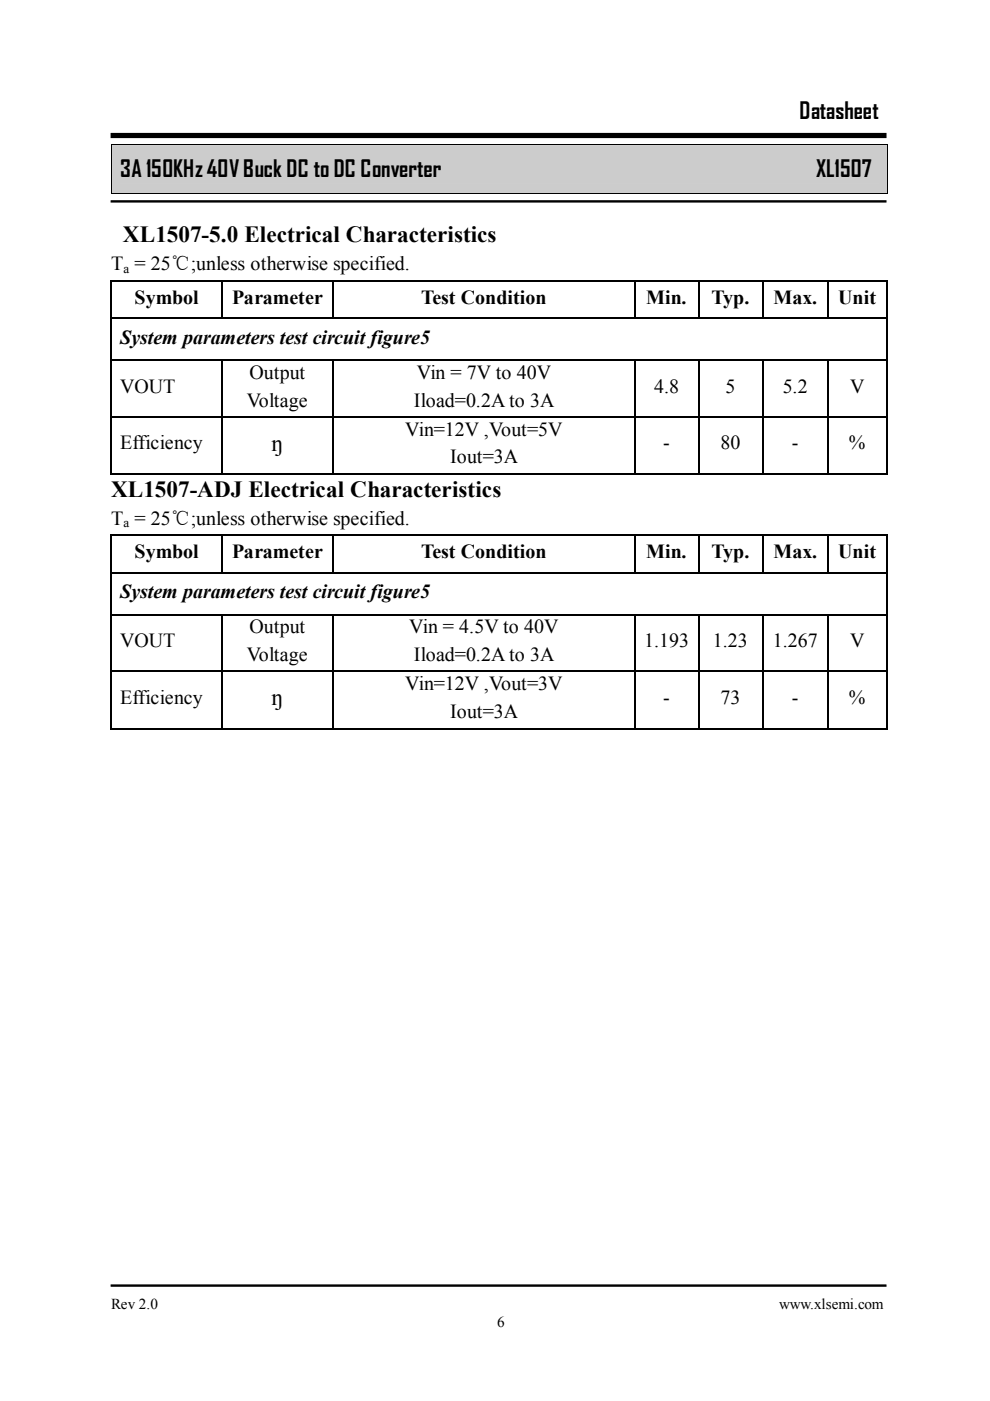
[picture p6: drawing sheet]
<svg xmlns="http://www.w3.org/2000/svg" width="210mm" height="297mm" viewBox="0 0 210 297" stroke-linecap="round" stroke-linejoin="round" font-family="sans-serif">
<defs><g id="words">
<g font-size="4.9">
<text x="169.5" y="25.2">Datasheet</text>
<text x="25.5" y="37.6">3A 150KHz40VBuck DC to DC Converter</text>
<text x="173" y="37.6">XL1507</text>
<text x="26.1" y="51.3">XL1507-5.0 Electrical Characteristics</text>
<text x="57.6" y="95.5">ŋ</text>
<text x="23.5" y="105.3">XL1507-ADJ Electrical Characteristics</text>
<text x="57.6" y="149.5">ŋ</text>
</g>
<g font-size="4.2">
<text x="23.5" y="57.3">T = 25℃;unless otherwise specified.</text>
<text x="28.5" y="64.5">Symbol</text>
<text x="49.2" y="64.5">Parameter</text>
<text x="89.3" y="64.5">Test Condition</text>
<text x="137" y="64.5">Min.</text>
<text x="150.9" y="64.5">Typ.</text>
<text x="164" y="64.5">Max.</text>
<text x="177.7" y="64.5">Unit</text>
<text x="25.5" y="72.9">System parameters test circuit figure5</text>
<text x="25.5" y="83.3">VOUT</text>
<text x="52.9" y="80.4">Output</text>
<text x="88.4" y="80.4">Vin = 7V to 40V</text>
<text x="138.7" y="83.3">4.8</text>
<text x="153.8" y="83.3">5</text>
<text x="165.9" y="83.3">5.2</text>
<text x="180.3" y="83.3">V</text>
<text x="52.3" y="86.2">Voltage</text>
<text x="87.7" y="86.2">Iload=0.2A to 3A</text>
<text x="25.5" y="95.3">Efficiency</text>
<text x="85.9" y="92.4">Vin=12V ,Vout=5V</text>
<text x="140.6" y="95.3">-</text>
<text x="152.7" y="95.3">80</text>
<text x="167.9" y="95.3">-</text>
<text x="180" y="95.3">%</text>
<text x="95.4" y="98.2">Iout=3A</text>
<text x="23.5" y="111.3">T = 25℃;unless otherwise specified.</text>
<text x="28.5" y="118.4">Symbol</text>
<text x="49.2" y="118.4">Parameter</text>
<text x="89.3" y="118.4">Test Condition</text>
<text x="137" y="118.4">Min.</text>
<text x="150.9" y="118.4">Typ.</text>
<text x="164" y="118.4">Max.</text>
<text x="177.7" y="118.4">Unit</text>
<text x="25.5" y="126.9">System parameters test circuit figure5</text>
<text x="25.5" y="137.2">VOUT</text>
<text x="52.9" y="134.3">Output</text>
<text x="86.8" y="134.3">Vin = 4.5V to 40V</text>
<text x="136.6" y="137.2">1.193</text>
<text x="151.1" y="137.2">1.23</text>
<text x="163.8" y="137.2">1.267</text>
<text x="180.3" y="137.2">V</text>
<text x="52.3" y="140.2">Voltage</text>
<text x="87.7" y="140.2">Iload=0.2A to 3A</text>
<text x="25.5" y="149.2">Efficiency</text>
<text x="85.9" y="146.3">Vin=12V ,Vout=3V</text>
<text x="140.6" y="149.2">-</text>
<text x="152.7" y="149.2">73</text>
<text x="167.9" y="149.2">-</text>
<text x="180" y="149.2">%</text>
<text x="95.4" y="152.2">Iout=3A</text>
</g>
<g font-size="3.2">
<text x="23.5" y="277.6">Rev 2.0</text>
<text x="105.4" y="281.3">6</text>
<text x="165.2" y="277.6">www.xlsemi.com</text>
</g>
<g font-size="2.8">
<text x="26.2" y="57.9">a</text>
<text x="26.2" y="111.8">a</text>
</g>
</g></defs>
<g fill="#ccc">
<path d="M23.6 30.8h164.5v10.1h-164.5z"/>
<path d="M25.5 32.9h160.9v5.9h-160.9z"/>
</g>
<g fill="#000">
<path d="M23.5 30.6h.1v.2h-.1zM188.1 30.6h.2v.2h-.2zM23.4 59.4h.3v.3h-.3zM23.5 40.9h.1v.2h-.1zM46.9 59.4h.3v.3h-.3zM70.4 59.4h.3v.3h-.3zM134.5 59.4h.3v.3h-.3zM148 59.4h.3v.3h-.3zM161.5 59.4h.4v.3h-.4zM175.4 59.4h.4v.3h-.4zM187.9 59.4h.3v.3h-.3zM188.1 40.9h.2v.2h-.2z"/>
<path d="M23.4 67.3h.3v.4h-.3zM23.4 76.2h.3v.4h-.3zM46.9 67.3h.3v.4h-.3zM46.9 76.2h.3v.4h-.3zM70.4 67.3h.3v.4h-.3zM70.4 76.2h.3v.4h-.3zM134.5 67.3h.3v.4h-.3zM134.5 76.2h.3v.4h-.3zM148 67.3h.3v.4h-.3zM148 76.2h.3v.4h-.3zM161.5 67.3h.4v.4h-.4zM161.5 76.2h.4v.4h-.4z"/>
<path d="M175.4 67.3h.4v.4h-.4zM175.4 76.2h.4v.4h-.4zM187.9 67.3h.3v.4h-.3zM187.9 76.2h.3v.4h-.3zM23.4 88.3h.3v.3h-.3zM46.9 88.3h.3v.3h-.3zM70.4 88.3h.3v.3h-.3zM134.5 88.3h.3v.3h-.3zM148 88.3h.3v.3h-.3zM161.5 88.3h.4v.3h-.4zM175.4 88.3h.4v.3h-.4zM187.9 88.3h.3v.3h-.3z"/>
<path d="M23.4 100.4h.3v.3h-.3zM23.4 113.3h.3v.4h-.3zM46.9 100.4h.3v.3h-.3zM46.9 113.3h.3v.4h-.3zM70.4 100.4h.3v.3h-.3zM70.4 113.3h.3v.4h-.3zM134.5 100.4h.3v.3h-.3zM134.5 113.3h.3v.4h-.3zM148 100.4h.3v.3h-.3zM148 113.3h.3v.4h-.3zM161.5 100.4h.4v.3h-.4zM161.5 113.3h.4v.4h-.4z"/>
<path d="M175.4 100.4h.4v.3h-.4zM175.4 113.3h.4v.4h-.4zM187.9 100.4h.3v.3h-.3zM187.9 113.3h.3v.4h-.3zM23.4 121.3h.3v.3h-.3zM23.4 130.2h.3v.3h-.3zM46.9 121.3h.3v.3h-.3zM46.9 130.2h.3v.3h-.3zM70.4 121.3h.3v.3h-.3zM70.4 130.2h.3v.3h-.3zM134.5 121.3h.3v.3h-.3zM134.5 130.2h.3v.3h-.3z"/>
<path d="M148 121.3h.3v.3h-.3zM148 130.2h.3v.3h-.3zM161.5 121.3h.4v.3h-.4zM161.5 130.2h.4v.3h-.4zM175.4 121.3h.4v.3h-.4zM175.4 130.2h.4v.3h-.4zM187.9 121.3h.3v.3h-.3zM187.9 130.2h.3v.3h-.3zM23.4 142.2h.3v.3h-.3zM23.4 154.3h.3v.3h-.3zM46.9 142.2h.3v.3h-.3zM46.9 154.3h.3v.3h-.3z"/>
<path d="M70.4 142.2h.3v.3h-.3zM70.4 154.3h.3v.3h-.3zM134.5 142.2h.3v.3h-.3zM134.5 154.3h.3v.3h-.3zM148 142.2h.3v.3h-.3zM148 154.3h.3v.3h-.3zM161.5 142.2h.4v.3h-.4zM161.5 154.3h.4v.3h-.4zM175.4 142.2h.4v.3h-.4zM175.4 154.3h.4v.3h-.4zM187.9 142.2h.3v.3h-.3zM187.9 154.3h.3v.3h-.3z"/>
</g>
<path d="M23.5 30.8v10.1M23.6 30.7h164.5M188.2 30.8v10.1M23.6 41h164.5" fill="none" stroke="#000" stroke-width=".21"/>
<path d="M23.5 28.7h164.5" fill="none" stroke="#000" stroke-width="1.1" stroke-linecap="butt"/>
<path d="M23.5 42.7h164.5M23.5 272.6h164.5" fill="none" stroke="#000" stroke-width=".51"/>
<g fill="none" stroke="#000" stroke-width=".34">
<path d="M23.5 59.7v7.6M23.7 59.5h23.2M47.1 59.7v7.6M47.2 59.5h23.2M70.5 59.7v7.6M70.7 59.5h63.8M134.6 59.7v7.6M134.8 59.5h13.2M148.2 59.7v7.6M148.3 59.5h13.2M161.7 59.7v7.6M161.9 59.5h13.5"/>
<path d="M175.6 59.7v7.6M175.8 59.5h12.1M188 59.7v7.6M23.5 67.7v8.5M23.5 76.6v11.7M23.7 67.5h23.2M23.7 76.4h23.2M47.1 76.6v11.7M47.2 67.5h23.2M47.2 76.4h23.2M70.5 76.6v11.7M70.7 67.5h63.8"/>
<path d="M70.7 76.4h63.8M134.6 76.6v11.7M134.8 67.5h13.2M134.8 76.4h13.2M148.2 76.6v11.7M148.3 67.5h13.2M148.3 76.4h13.2M161.7 76.6v11.7M161.9 67.5h13.5M161.9 76.4h13.5M175.6 76.6v11.7M175.8 67.5h12.1"/>
<path d="M175.8 76.4h12.1M188 67.7v8.5M188 76.6v11.7M23.5 88.6v11.8M23.7 88.4h23.2M47.1 88.6v11.8M47.2 88.4h23.2M70.5 88.6v11.8M70.7 88.4h63.8M134.6 88.6v11.8M134.8 88.4h13.2M148.2 88.6v11.8"/>
<path d="M148.3 88.4h13.2M161.7 88.6v11.8M161.9 88.4h13.5M175.6 88.6v11.8M175.8 88.4h12.1M188 88.6v11.8M23.5 113.7v7.6M23.7 100.5h23.2M23.7 113.5h23.2M47.1 113.7v7.6M47.2 100.5h23.2M47.2 113.5h23.2"/>
<path d="M70.5 113.7v7.6M70.7 100.5h63.8M70.7 113.5h63.8M134.6 113.7v7.6M134.8 100.5h13.2M134.8 113.5h13.2M148.2 113.7v7.6M148.3 100.5h13.2M148.3 113.5h13.2M161.7 113.7v7.6M161.9 100.5h13.5M161.9 113.5h13.5"/>
<path d="M175.6 113.7v7.6M175.8 100.5h12.1M175.8 113.5h12.1M188 113.7v7.6M23.5 121.6v8.6M23.5 130.5v11.7M23.7 121.4h23.2M23.7 130.3h23.2M47.1 130.5v11.7M47.2 121.4h23.2M47.2 130.3h23.2M70.5 130.5v11.7"/>
<path d="M70.7 121.4h63.8M70.7 130.3h63.8M134.6 130.5v11.7M134.8 121.4h13.2M134.8 130.3h13.2M148.2 130.5v11.7M148.3 121.4h13.2M148.3 130.3h13.2M161.7 130.5v11.7M161.9 121.4h13.5M161.9 130.3h13.5M175.6 130.5v11.7"/>
<path d="M175.8 121.4h12.1M175.8 130.3h12.1M188 121.6v8.6M188 130.5v11.7M23.5 142.5v11.8M23.7 142.4h23.2M23.7 154.5h23.2M47.1 142.5v11.8M47.2 142.4h23.2M47.2 154.5h23.2M70.5 142.5v11.8M70.7 142.4h63.8"/>
<path d="M70.7 154.5h63.8M134.6 142.5v11.8M134.8 142.4h13.2M134.8 154.5h13.2M148.2 142.5v11.8M148.3 142.4h13.2M148.3 154.5h13.2M161.7 142.5v11.8M161.9 142.4h13.5M161.9 154.5h13.5M175.6 142.5v11.8M175.8 142.4h12.1"/>
<path d="M175.8 154.5h12.1M188 142.5v11.8"/>
</g>
<use href="#words"/>
</svg>
